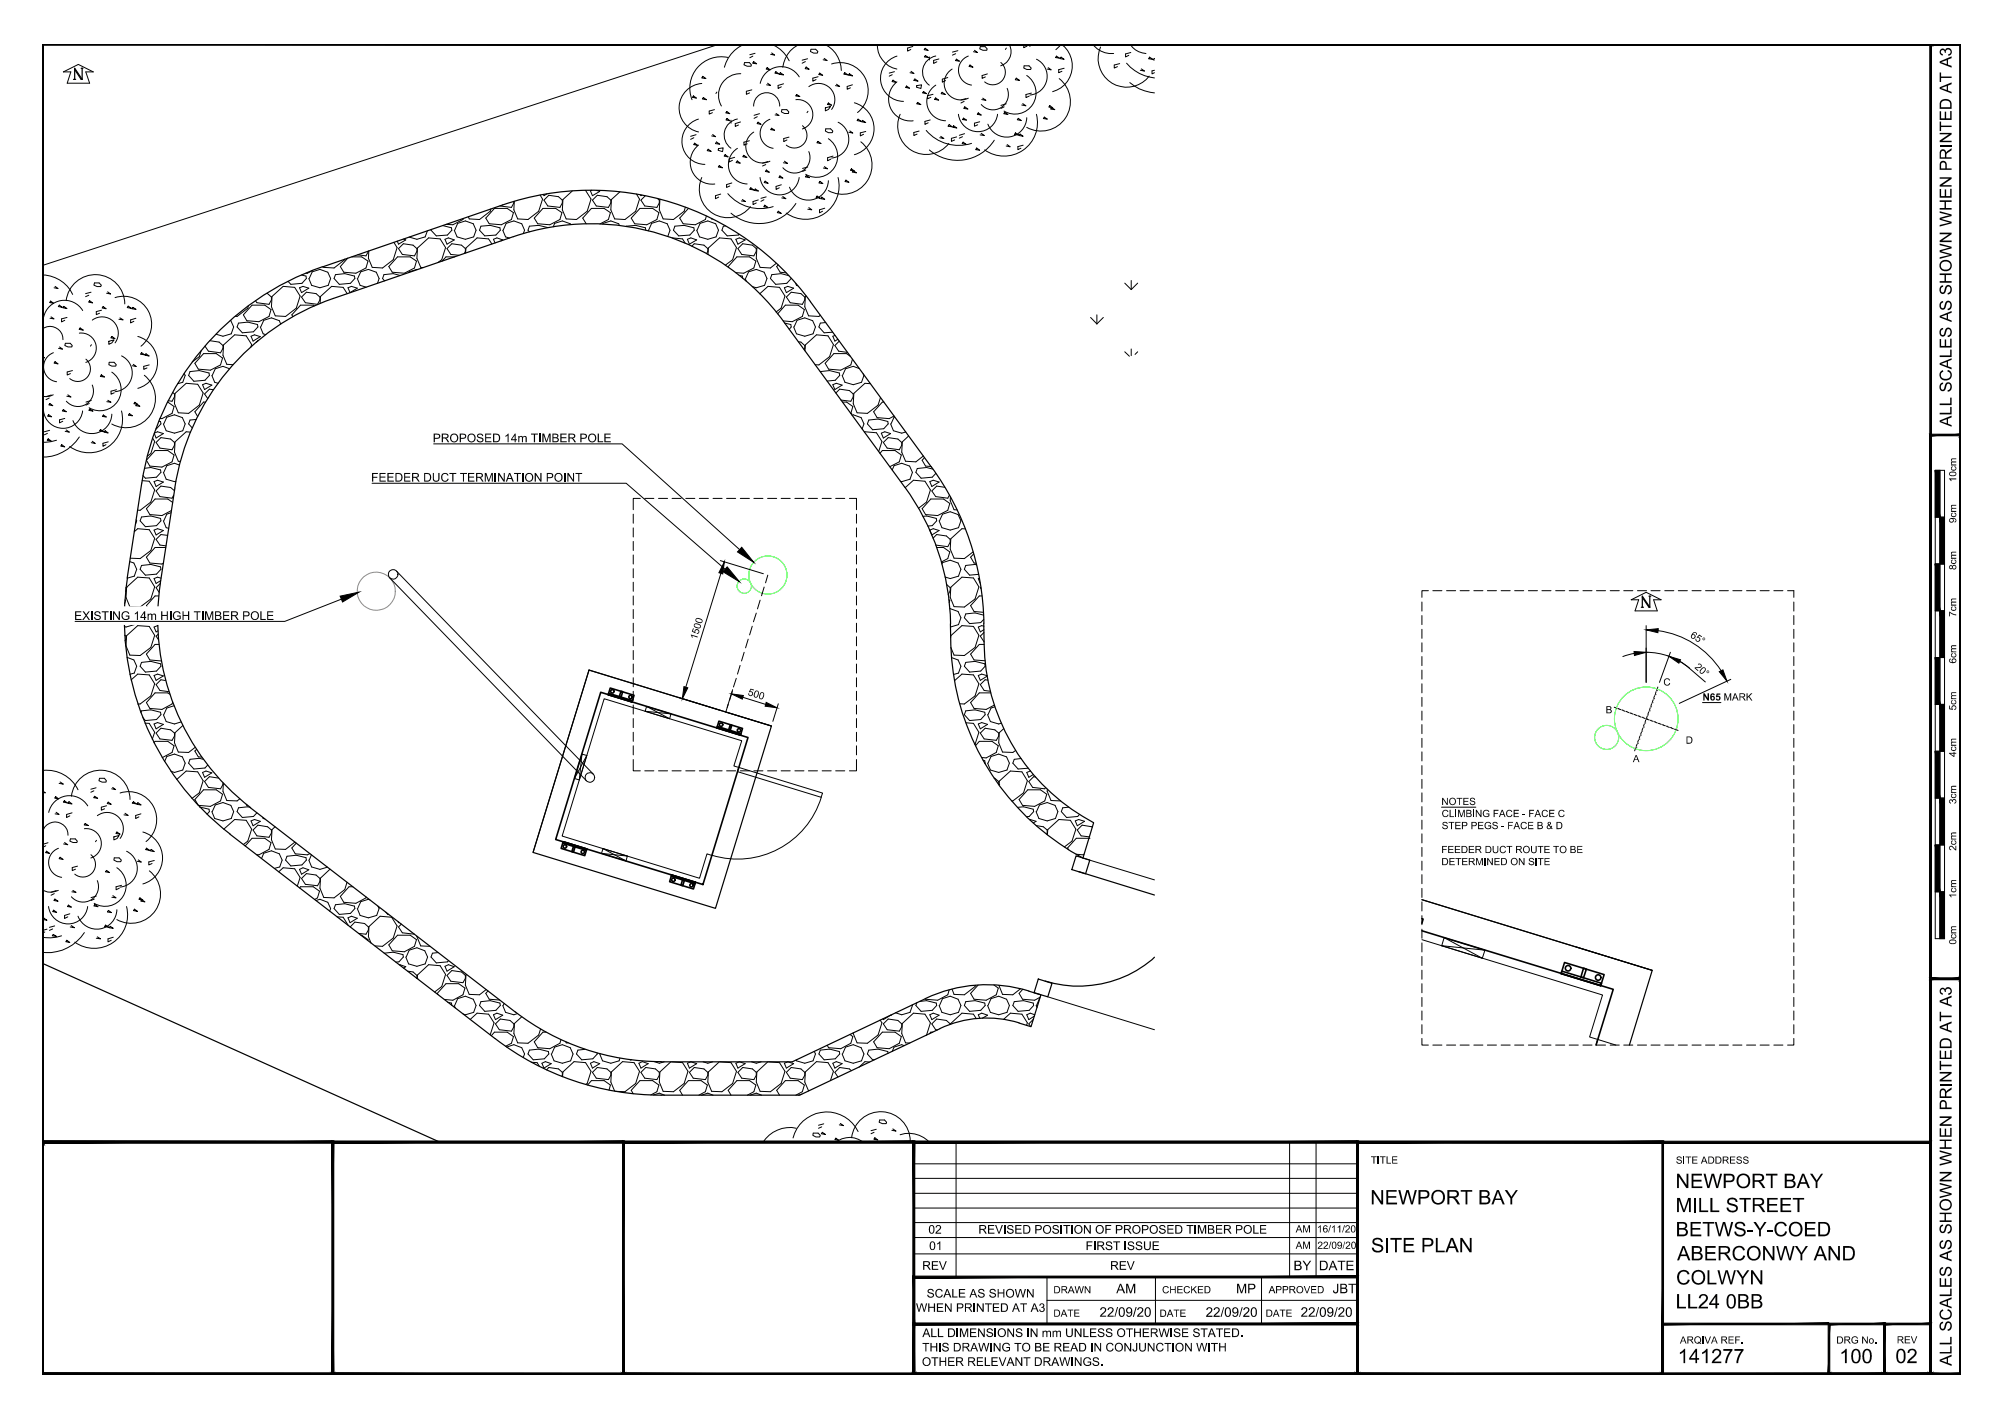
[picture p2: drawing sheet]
<svg xmlns="http://www.w3.org/2000/svg" width="420mm" height="297mm" viewBox="0 0 420 297" stroke-linecap="round" stroke-linejoin="round" font-family="sans-serif">
<defs><g id="words">
<g font-size="4.2">
<text x="351.1" y="249">NEWPORT BAY</text>
<text x="287.2" y="252.5">NEWPORT BAY</text>
<text x="351.1" y="254.1">MILL STREET</text>
<text x="287.3" y="262.5">SITE PLAN</text>
<text x="351.1" y="259.2">BETWS-Y-COED</text>
<text x="351.2" y="269.2">COLWYN</text>
<text x="351.4" y="264.2">ABERCONWY AND</text>
<text x="351.1" y="274.3">LL24 0BB</text>
<text x="351.6" y="285.7">141277</text>
<text x="385.4" y="285.7">100</text>
<text x="397.2" y="285.7">02</text>
</g>
<g font-size="3.5">
<text x="409" y="89.5" transform="rotate(-90 409 89.5)">ALL SCALES AS SHOWN WHEN PRINTED AT A3</text>
<text x="409" y="286.3" transform="rotate(-90 409 286.3)">ALL SCALES AS SHOWN WHEN PRINTED AT A3</text>
</g>
<g font-size="2.8">
<text x="271" y="266.3">BY</text>
<text x="276.4" y="266.3">DATE</text>
<text x="233.9" y="271.1">AM</text>
<text x="259" y="271.1">MP</text>
<text x="279.3" y="271.1">JBT</text>
<text x="230.4" y="276">22/09/20</text>
<text x="252.6" y="276.1">22/09/20</text>
<text x="272.6" y="276">22/09/20</text>
</g>
<g font-size="2.5">
<text x="90.7" y="92.7">PROPOSED 14m TIMBER POLE</text>
<text x="77.8" y="101">FEEDER DUCT TERMINATION POINT</text>
<text x="15.5" y="130">EXISTING 14m HIGH TIMBER POLE</text>
<text x="194.5" y="258.6">02</text>
<text x="194.7" y="262">01</text>
<text x="205" y="258.6">REVISED POSITION OF PROPOSED TIMBER POLE</text>
<text x="227.5" y="262">FIRST ISSUE</text>
<text x="193.2" y="266.2">REV</text>
<text x="232.6" y="266.2">REV</text>
<text x="192" y="275">WHEN PRINTED AT A3</text>
<text x="194.2" y="272">SCALE AS SHOWN</text>
<text x="193.3" y="280.3">ALL DIMENSIONS IN mm UNLESS OTHERWISE STATED.</text>
<text x="193.2" y="286.3">OTHER RELEVANT DRAWINGS.</text>
<text x="193.2" y="283.3">THIS DRAWING TO BE READ IN CONJUNCTION WITH</text>
</g>
<g font-size="2.1">
<text x="409.9" y="101.1" transform="rotate(-90 409.9 101.1)">10cm</text>
<text x="409.9" y="109.6" transform="rotate(-90 409.9 109.6)">9cm</text>
<text x="409.9" y="119.5" transform="rotate(-90 409.9 119.5)">8cm</text>
<text x="409.9" y="129.3" transform="rotate(-90 409.9 129.3)">7cm</text>
<text x="146" y="134.2" transform="rotate(-73 146 134.2)">1500</text>
<text x="354.1" y="133.5" transform="rotate(32 354.1 133.5)">65°</text>
<text x="348.6" y="143.7">C</text>
<text x="355" y="140" transform="rotate(41 355 140)">20°</text>
<text x="409.9" y="139.1" transform="rotate(-90 409.9 139.1)">6cm</text>
<text x="156.6" y="145.7" transform="rotate(17 156.6 145.7)">500</text>
<text x="336.5" y="149.5">B</text>
<text x="356.8" y="146.9">N65 MARK</text>
<text x="409.9" y="148.9" transform="rotate(-90 409.9 148.9)">5cm</text>
<text x="353.3" y="155.9">D</text>
<text x="342.2" y="159.8">A</text>
<text x="409.9" y="158.7" transform="rotate(-90 409.9 158.7)">4cm</text>
<text x="302.1" y="168.7">NOTES</text>
<text x="302.1" y="171.3">CLIMBING FACE - FACE C</text>
<text x="302.1" y="173.8">STEP PEGS - FACE B &amp; D</text>
<text x="409.9" y="168.6" transform="rotate(-90 409.9 168.6)">3cm</text>
<text x="302" y="178.8">FEEDER DUCT ROUTE TO BE</text>
<text x="409.9" y="178.4" transform="rotate(-90 409.9 178.4)">2cm</text>
<text x="302" y="181.4">DETERMINED ON SITE</text>
<text x="409.9" y="188.3" transform="rotate(-90 409.9 188.3)">1cm</text>
<text x="409.9" y="198" transform="rotate(-90 409.9 198)">0cm</text>
<text x="287.3" y="243.9">TITLE</text>
<text x="351.2" y="243.9">SITE ADDRESS</text>
<text x="271.5" y="261.8">AM</text>
<text x="271.5" y="258.4">AM</text>
<text x="276" y="258.4">16/11/20</text>
<text x="276.1" y="261.8">22/09/20</text>
<text x="220.8" y="271.1">DRAWN</text>
<text x="243.5" y="271.1">CHECKED</text>
<text x="265.9" y="271.1">APPROVED</text>
<text x="220.8" y="276">DATE</text>
<text x="243" y="276.1">DATE</text>
<text x="265.2" y="276">DATE</text>
<text x="352" y="281.6">ARQIVA REF.</text>
<text x="384.8" y="281.6">DRG No.</text>
<text x="397.5" y="281.6">REV</text>
</g>
</g></defs>
<!-- layer: FENCE PLAN -->
<path d="M225.5 179.4l2.9 .9-.9 2.9-2.9-.9zM226 182.7l15.9 4.9M9 202l83 37.4M217.6 205.2l2.9 .9-.9 2.9-2.9-.9zM241.9 200.7a23.8 23.8 0 0 1-22.9 5" fill="none" stroke="#000" stroke-width=".25"/>
<!-- layer: KERB TRACK ROAD -->
<path d="M150.5 9.3l-141.5 46.3M226.9 179.9l15 4.5M219.6 209l22.3 6.9" fill="none" stroke="#000" stroke-width=".21"/>
<!-- layer: DOORS WINDOWS -->
<path d="M154.8 160.9l17.6 5.3-.3 .9-17.6-5.3zM172.1 167.1a18.4 18.4 0 0 1-22.9 12.2M334.5 219.1l.3-1.2 3.8 1.2" fill="none" stroke="#000" stroke-width=".21"/>
<!-- layer: WALL EXTERNAL -->
<g fill="none" stroke="#000" stroke-width=".34">
<path d="M125.9 145.1l30.8 9.5-9.4 30.8-30.9-9.4zM127.5 145.3l5 1.6-.1 .3-4.9-1.6zM127.9 144.2l5 1.6-.5 1.4-4.9-1.6zM130.1 144.9l.4 .1-.3 1.1-.4-.1zM150.3 152.3l5 1.5-.1 .3-5-1.5zM150.7 151.2l4.9 1.5-.4 1.4-5-1.5zM153 151.9l.4 .1-.4 1.1-.3-.1zM118 176.4l5 1.6-.5 1.4-4.9-1.6zM118 176.4l5 1.6-.1 .3-5-1.6zM120.2 177.4l.3 .1-.3 1.1-.4-.1zM140.7 183.4l5 1.6-.4 1.4-5-1.6zM140.7 183.4l5 1.6v.3l-5-1.6z"/>
<path d="M143 184.4l.4 .2-.3 1.1-.4-.2zM298 192.6l.2 .1-.2 .8M298 195.1l40.1 12.3-3.6 11.7M327.3 203.6l8.3 2.5-.2 .5-8.3-2.5zM327.9 201.8l8.3 2.5-.8 2.3-8.3-2.5zM331.8 202.9l.6 .3-.6 1.8-.5-.2z"/>
<circle cx="128.3" cy="144.9" r=".36"/>
<circle cx="132.1" cy="146.1" r=".36"/>
<circle cx="151.1" cy="151.9" r=".36"/>
<circle cx="154.9" cy="153.1" r=".36"/>
<circle cx="118.4" cy="177.4" r=".36"/>
<circle cx="122.1" cy="178.6" r=".36"/>
<circle cx="141.1" cy="184.4" r=".36"/>
<circle cx="144.9" cy="185.6" r=".36"/>
<circle cx="328.6" cy="203" r=".57"/>
<circle cx="334.9" cy="204.9" r=".57"/>
</g>
<!-- layer: WALL INTERNAL -->
<g fill="none" stroke="#000" stroke-width=".21">
<path d="M121.9 158.1l1.1 .3-1.6 5.1-1-.3zM121.9 158.1l-.5 5.4M123 158.4l-2.6 4.8M135.2 149.1l5.4 .5M135.5 148.1l5.1 1.5-.3 1.1-5.1-1.6zM135.5 148.1l4.8 2.6M126.1 178.9l5.4 .6M126.4 177.9l5.1 1.6-.3 1-5.1-1.6zM126.4 177.9l4.8 2.6M154.8 160.9l-1-.3 1.6-5.3-28.8-8.8-8.8 28.8 28.8 8.8 1.6-5.1 1 .3M298 197l37.8 11.6-2.7 8.8 1.7 .5M302.1 198.2l9.1 1"/>
<path d="M302.6 196.6l8.6 2.6-.6 1.7-8.5-2.7zM302.6 196.6l8 4.3"/>
</g>
<!-- layer: FOUNDATIONS -->
<path d="M123.4 140.5l38.3 11.7-11.8 38.2-38.2-11.7zM298 188.6l48.2 14.8-4.8 15.7" fill="none" stroke="#000" stroke-width=".25"/>
<!-- layer: PROPOSED REMOVALS -->
<circle cx="78.9" cy="123.9" r="4" fill="none" stroke="#b88a5c" stroke-width=".21"/>
<!-- layer: HATCH -->
<g fill="none" stroke="#000" stroke-width=".21">
<path d="M122.7 39.9l1.2 1.8-.9 2.6-2.2 1.7-2.2-.1-.8-1.9 .2-2.2 1.9-1.8M124 39.9l-.3 .1 .4 1 1.6-.9-.7-.2M63.2 57.7l.9 .2 .1 .5-.9 1-2.4 .2-.5-.6M64.7 58.4l.6 1.4 1.7 .5 1.8-.5 .5-1.4-.6-1.3-1.7-.6-1.6 .5-.6 1.4M65.6 56.7l-1.2 .6h-.3M70.3 57.6l1.9-.2 2.1 .5 .1 .5-1 1-2.3 .2-1.1-1.2zM72.2 54.3l-2.2 1.9-2.2-.2v-.1M73.7 53.8h2.1l1.3 .9-.4 1.5-2.1 1.1-2.6-.2-.7-1.2 1.6-1.8M74.9 58.4l.6 1.4 1.2 .4M75 58.4l.6-1.4 1.6-.5 1.7 .6 .5 1.3-.3 1M77.2 52.6l-.5 1-1.7-.2M82.5 50.8l.7 1.1-.8 2.5-2.2 1.8-2.2-.2-.8-1.9 .1-1.5"/>
<path d="M83.3 53.8h2.7l1.3 .9-.4 1.5-2.2 1.1-2.5-.2-.7-1.2zM83.5 52.1l1-1 2.1 .3 .8 .7v.6l-.5 .9-2.6-.3zM83.8 57.7l-1.4-.3-1.9 .2-.3 .8 .4 .5M84.6 50.1l.4 .2-1.5 .9-.2-.7M87.5 56.5l-1.8 .6M89.6 48.4l-.5 1.3-1.7 .5-1.6-.5M91.8 55l.8-.6 .8-2.5-1.2-1.8-2.4-.2-2.3 2.1-.1 2.1 .8 1.9 .5 .1M92.8 47.3l1.8 .5 .1 .5-.9 1-2.4 .1-1.1-1.1 .1-.2M93.2 50.2l.8-.3 1.2 .4-1.5 .9zM95.2 48.3l.6 1.4 1.7 .5 1.8-.5 .5-1.4-.6-1.4-1.7-.6-1.6 .5-.6 1.5M95.3 53.8h-1.8l-.8 .9M97.1 45.8l-.1 .2-2.1 1.1-1.4-.1"/>
<path d="M97.3 53.1l.2-.4v-.6l-.8-.7-2-.3-1 1 .8 1.2 1.7 .2M100.8 47.4l1.9-.2 2.1 .6v.5l-.9 1-2.3 .1-1.1-1.1zM102.9 43.8l-.2 .5-2.2 1.7-2.2-.1-.1-.5M103.1 51.1l-.7-1-2.4-.2-2.4 2.1v1M103.6 43.7h2.7l1.3 .9-.4 1.4-2.1 1.1-2.6-.2-.7-1.2zM105 50.5l.4-.2-1.3-.4-.7 .3 .3 .7M105.4 48.3l.5 1.4 .9 .2M105.4 48.3l.7-1.5 1.6-.5 1.6 .6 .6 1.4-.2 .6M107.7 42.2v.3l-.5 1-2.4-.3M113.2 40.9l.5 .8-.8 2.6-2.3 1.7-2.1-.1-.8-1.9 .1-1.8M113.8 43.7h2.6l1.4 .9-.5 1.4-2.1 1.1-2.5-.2-.7-1.2zM114 42l1-1.1 2 .3 .8 .8v.5l-.5 1-2.5-.3z"/>
<path d="M114.6 40.6l-.6 .4-.1-.2M114.8 47.7l-1.9-.5-2 .2-.3 .9 .3 .3M119.5 47.1v-.2l-1.7-.6-1.6 .5-.3 .7M122.8 46.9l-.7-1.2 1.8-2h2.7l1.3 .9-.4 1.4-1.8 .9M124.1 42l1.1-1.1 2 .3 .8 .8v.5l-.5 1-2.5-.3zM126.3 46.9l1.7-.6 1.7 .6 .1 .3M129.9 40.2l-1.8 1.6-.1 2.2 .8 1.9 2.2 .1 2.2-1.7 .8-2.6-.6-1M131.3 47.5l1.9-.3 2 .6 .1 .4M134.1 43.7h2.7l1.3 .9-.4 1.4-2.2 1.1-2.5-.2-.7-1.2zM134.2 40.9l.1 .1 .2-.1M135.2 41.1l-.9 .9 .8 1.2 2.6 .3 .5-1v-.5l-.4-.3M135.8 48.3l.1 .1"/>
<path d="M135.9 48.3l.7-1.5 1.6-.5 1.6 .6 .6 1.4-.5 1.3M138.3 41.8l-.1 2.2 .8 1.9 2.1 .1 2.3-1.7 .2-.9M138.3 41.8h.1M140.9 49.9l2.1 .2 .6 .9M141.4 47.4l2-.2 2 .6 .1 .5-.9 1-2.4 .1-1.1-1.1zM144 50.2l.8-.3 1.2 .4-1.5 .9zM144.3 43.7l-1.9 2 .8 1.2 2.5 .2 2.1-1.1 .2-.7M145 51.6l.5-.5 2 .3 .8 .7v.6l-.2 .5M146 48.3l.6 1.4 1.7 .5 1.8-.5 .5-1.4-.6-1.4-1.7-.6-1.6 .5-.6 1.5M148.4 53.3v-1.3l2.4-2.1 2.4 .2 1.1 1.8-.8 2.5-1.5 1.2M149.1 45.8l.2 .1M152 47.4h-.4l-.3 .9 1.1 1.1 2.3-.1 .2-.2"/>
<path d="M152.7 56.1l-.1-.2 1.8-2.1h2.7l1.3 .9-.4 1.5-2.1 1.1-1.7-.1M154.2 50.2l.7-.3 1.3 .4-1.6 .9zM154.6 52.1l1-1 2.1 .3 .8 .7v.6l-.5 .9-2.6-.3zM154.9 57.7l.7 .2v.4M156.2 58.4l.2 .6M156.2 58.4l.7-1.4 1.6-.5 1.6 .6 .6 1.3-.5 1.4-1.7 .5-.9-.2M158.7 51.9l-.1 .1-.1 2.1 .8 1.9 2.1 .2 1.3-1M163.1 55.5l-.3 .4 .7 1.2 1.2 .1M165.3 57.8l-1.6-.4-2 .2-.3 .8 1.1 1.2 2.4-.2 .9-1M165.8 58.3v.1M166.7 59.4l.2 .4 .3 .1M235.7 59.4l1.4 1.3"/>
<path d="M237.1 58.8v1.9M238.4 59.4l-1.3 1.3M38.6 78.3l.2 .4-.5 1.4-1.1 .3M39.8 77.9l2-.2 2 .5 .1 .5-.9 1-2.4 .2-1.1-1.2zM42.1 73.5l-.3 1.3-1.5 1.1M42.7 74.1h2.6l1.3 1-.4 1.4-2.1 1.1-2.5-.2-.8-1.2zM44 71.4l1.9 .3 .8 .7v.6l-.5 1-2.5-.4-.7-1M44.4 78.7l.6 1.4 .7 .2M48.1 77.3l-1.4-.5-1.6 .5-.6 1.4M48.2 67.2l.8 1.3-.5 1.5-1.8 .5-1.4-.4M50 67.7l1.9-.2 2.1 .5v.5l-.9 1.1-2.3 .2-1.1-1.3zM52.1 64.1l-.2 .5-2.2 1.7h-.4"/>
<path d="M52.6 72.8l.1-.6-1.1-1.8-2.4-.2-2.4 2.1-.1 2.2 .8 1.9 1.4 .1M52.6 70.5l.7-.3 1.3 .4-1.6 .9zM52.8 64h2.7l1.3 .9-.4 1.4-2.1 1.1-2.6-.2-.7-1.2zM54 71.4h.1M54 71.4l-.3 .4M54.6 68.5l.5 1.5 .6 .1M55.9 61.5l1 .8v.6l-.5 .9-2.6-.3-.3-.5M57 62.1l2.3-2.1 2.5 .2 1.1 1.9-.8 2.5-2.3 1.7-2.1-.1-.8-1.9zM58.8 67.9l-.3-.7-1.6-.6-1.6 .5-.7 1.4M62.8 60.3l.7-.3 1.2 .4-1.5 .9zM63.2 62.3l1-1 2 .3 .8 .7v.6l-.5 .9-2.5-.3zM65.9 64.1l-.3-.1h-2.6l-1.8 2 .2 .4"/>
<path d="M72.8 61.6l-.9-1.4-2.4-.2-2.3 2.1-.1 1.5M72.9 60.3l.7-.3 1.3 .4-1.6 .9zM159.2 61.6l1.7-1.6 2.5 .2 1.1 1.9-.8 2.5-1.1 .8M163 65.8l1.6-1.8h2.6l1.4 .9-.5 1.4-2.1 1.1-1.9-.1M164.4 60.3l.7-.3 1.2 .4-1.5 .9zM164.5 67.7l1.2 .3 .1 .5-.4 .5M164.8 62.3l1-1 2 .3 .8 .7v.6l-.5 .9-2.5-.3zM166.3 68.5l.6 1.5 1.7 .5 1.8-.5 .5-1.5-.6-1.3-1.7-.6-1.6 .5-.6 1.4M167.3 71.6l.5 .1 .8 .7-.1 .9M168.7 73.5l.1-1.2 2.3-2.1 2.4 .2 1.2 1.8-.9 2.6-2.2 1.7h-.8M168.9 62l-.1 .1-.2 2.2 .8 1.9 2.2 .1 .3-.2M171.9 77.9l1.9-.2 2.1 .5 .1 .5-1 1-1.7 .2"/>
<path d="M173 67.6l-1.1 .1-.3 .8 1.1 1.3 1.8-.2M175 70.3l-.5 .2 .4 1 .7-.4M175.9 71.5l-1 .9 .9 1.2 1.8 .3M178.2 74.7l-.8-.6h-2.7l-1.8 2.1 .7 1.2 2.6 .2 2.1-1.1 .3-1.2M180.1 77.3l-1.3-.5-1.6 .5-.6 1.4M180.9 78.4l.1 .3-.5 1.4-1.7 .5-1.7-.5-.6-1.4M228.5 66.5l1.4 1.4M229.9 66v1.9M231.2 66.5l-1.3 1.4M235.7 73.7l1 1M237.1 73.2v1.3M238.4 73.7l-.5 .6"/>
<path d="M30.3 98.2l1.3-.2 2 .5 .1 .5-.9 1-2.3 .2-.5-.5M32 91.9l.4 .6-.8 2.6-.8 .5M32.3 90.8l.7-.3 1.2 .4-1.5 .9-.4-1M32.5 94.4h2.7l1.3 1-.4 1.4-2.2 1.1-2.5-.2-.7-1.2zM32.7 92.8l1-1.1 2.1 .3 .8 .8v.5l-.5 1-2.6-.4zM33.3 88.3h.3l.1 .6-1 1M34.2 88.9l.6 1.4 1.8 .5 1.7-.5 .5-1.4-.6-1.4-1.6-.5-1.6 .5-.7 1.4M34.2 99l.6 1.5 1.8 .5 .3-.1M35.1 84.3l1.4 .9-.4 1.5-2.2 1.1-.4-.1M36.2 82.3l.4 .3v.6l-.5 .9-.9-.1M36.7 82.5l2.3-2.2 2.4 .3 1.2 1.8-.8 2.5-2.3 1.8-2.1-.2-.8-1.9zM37.6 97.5l-1-.4-1.6 .5-.7 1.4"/>
<path d="M39.9 90.6l-.9-.1-2.3 2.1-.1 2.2 .8 1.9h.4M41.1 87.9l-1.3 .2-.3 .8 .8 .8M42.4 80.6l.8-.3 1.2 .4-1.5 1zM43.1 84.3h-.4l-1.9 2 .6 1M44.7 81.7l-.8-.1-1 1 .6 1M174.5 80.6l.7-.3 1.3 .4-1.6 1zM175.2 82.4l.8-.8 2 .3 .8 .7v.6l-.5 .9-2.1-.2M176.6 84.3h.8l1.3 .9-.4 1.5M178.3 86.7h.1M178.5 87h.3l1.7 .5 .5 1.4-.3 1M181.1 90.6l2.6 .1 1.1 1.8-.7 2.2M182.1 88.1l1.9-.3 2 .5 .1 .6-.9 1-2.3 .2-1.1-1.2z"/>
<path d="M182.4 80.4l-1.1-.1-2.4 2.2-.1 2.1 .8 1.9 2.2 .2 2.2-1.8 .5-1.6M184.4 95l.5-.6h2.7l1.3 1-.4 1.4-2 1M184.7 90.8l.7-.3 1.2 .4-1.5 .9zM185.1 92.8l1-1.1 2.1 .3 .8 .8v.5l-.5 1-2.6-.4zM185.2 84.3h-.3l-1.8 2 .7 1.2 2.5 .3 1.1-.6M186.6 88.9l.6 1.4 1.8 .5 .8-.2M187 98.5l.4-.9 1.6-.5 1.6 .6 .6 1.3-.5 1.5-1.7 .5-.3-.1M187.5 87.4l-.8 1.5M190.4 91.4l-1.3 1.2-.1 2.2 .8 1.9 2.1 .1 1.6-1.2M193.7 95.9l-.5 .6 .8 1.2 1.1 .1M195.5 98.3l-1.3-.3-2 .2-.3 .8 1.1 1.2 2.4-.2 .7-.8M27.2 117.7l.9 .3 .5 1.3-.5 1.5-1.4 .4"/>
<path d="M28.1 111.5l.8-.7 2.4 .2 1.1 1.9-.8 2.5-2.2 1.7-2.1-.1M28.5 109l.1 .2-.2 .7M29.7 118.5l1.9-.2 2 .5 .1 .5-.9 1.1-2.3 .2-1.1-1.3zM29.7 108.4l1.9-.2 2 .5 .1 .5-.9 1-2.3 .2-1.1-1.2zM29.8 100.8l1.5 .1 1.1 1.8-.8 2.5-2.2 1.8-.5-.1M32.3 111.1l.7-.3 1.2 .4-1.5 .9zM32.3 101l.7-.3 1.2 .3-1.5 1zM34.2 109.2l.6 1.4 .5 .1M34.7 114.8h-2.2l-1.8 2 .7 1.2 2.5 .2 .3-.1M35.1 112.2l-1.4-.1-1 1 .8 1.2 1.3 .1M35.8 107.5l-.8 .3-.7 1.4M36.2 105.3l-1-.7h-2.7l-1.8 2 .7 1.3 2.5 .2 2-1.1"/>
<path d="M36.6 102.9l-.8-.7-2.1-.3-1 1 .8 1.2 2.6 .3 .3-.6M189.7 102.2l1.7-1.5 2.4 .2 1.2 1.8-.8 2.5-1.7 1.4M193.4 108.2h.8l2 .5 .1 .5-.9 1-1 .1M194.8 111.1l.8-.3 1.2 .4-1.5 .9zM194.8 101l.8-.3 1.2 .3-1.5 1zM195.1 104.6h2.6l1.3 .9-.4 1.5-2.1 1.1-2.5-.2-.8-1.3zM195.5 112.8l.8-.7 2 .3 .8 .7v.6l-.5 .9-2.5-.3M196.3 114.8h1.4l1.3 .9-.4 1.4-1.3 .7M196.8 109.2l.6 1.4 1.7 .5 1.8-.5 .5-1.4-.6-1.3-1.7-.6-1.6 .5-.6 1.4M197.4 118.2l.1-.3 1.6-.5 1.7 .6 .6 1.3-.5 1.5-1.8 .5-1.1-.4M198 102.2l-1.7-.3-1 1 .8 1.2 2.5 .3 .4-.6M199.2 104.2l-.1 .7 .8 1.9 .7 .1"/>
<path d="M202.3 110.9l-.7-.1-2.4 2.1-.1 2.2 .8 1.9 2.2 .1 1.8-1.4M204 116.1l-.6 .7 .7 1.2 .4 .1M204.6 118.4l-2.2 .1-.3 .8 1.1 1.3 1.9-.2M26.1 133.1l.3 .3v.6l-.2 .3M26.1 125.8l.2 .1-.2 .6M26.4 123.2h.1M26.4 123.2l-.1 .8M26.5 133.3l2.4-2.2 2.4 .2 1.1 1.9-.8 2.5-2.2 1.7-2.2-.1-.8-1.9zM26.5 123.1l2.4-2.1 2.4 .2 1.1 1.8-.8 2.6-2.2 1.7-2.2-.1-.8-2zM26.6 137.8l1.5 .5 .5 1.4-.5 1.4-.9 .3M28.6 129.5l-.5 1.4-1.7 .5-.3-.1M29.7 138.9l1.9-.3 2 .5 .1 .6-.9 1-2.3 .2-1.1-1.2z"/>
<path d="M33 131.1l-.7 .3 .4 1.1 .4-.3M33.1 133l-.4 .4 .5 .7M33.3 124.9h-.8l-1.8 2.1 .7 1.2M33.3 135.1h-.8l-1.8 2 .7 1.2 2.4 .3M33.6 122.3l-.9 .9 .6 1M33.7 121.2l-.7-.2-.7 .3 .4 1 1-.6M198.4 122.5l.7 .7v.6l-.4 .8M198.8 125.7l.2 .2-.1 .4M199 127.6l1.8 .6 .6 1.3-.5 1.4-1.7 .5M199.2 133.6v-.3l2.4-2.2 2.4 .2 1.1 1.9-.8 2.5-2.2 1.7-2.2-.1-.7-1.6M199.2 123.1l2.4-2.1 2.4 .2 1.1 1.8-.8 2.6-2.2 1.7-2.2-.1-.8-2zM199.4 137.8l1.4 .5 .6 1.4-.5 1.4-1.1 .3"/>
<path d="M202.4 138.9l1.9-.3 2.1 .5v.6l-.9 1-2.3 .2-1.1-1.2zM205.2 121.2l-.2 .1 .4 1M205.6 123.1l-.2 .1 .2 .2M205.8 124.9h-.6l-1.8 2.1 .7 1.2 2 .2M206.1 128.9l-1.8-.4-1.9 .2-.3 .8 1.1 1.2 2.3-.2 .6-.7M206.2 132.6l-.8 .8 .8 1.2M206.2 131.3l-.5-.2-.7 .3 .4 1.1 .8-.5M206.2 135.1h-1l-1.8 2 .7 1.2 2.3 .2M27.5 142.5l1.4-1.2 2.4 .2 1.1 1.8-.8 2.6-2.2 1.7h-.5M29.5 149.4l.2-.4 1.9-.2 2 .5 .1 .5-.9 1-2.3 .2-.6-.6M30.4 151.6h.9l1.1 1.9-.5 1.5M32.2 155.7l.3-.3h2.7l1.3 .9-.4 1.4-2.1 1.1"/>
<path d="M32.3 151.8l.7-.3 1.2 .3-1.5 1zM32.3 141.6l.7-.3 1.2 .4-1.5 .9zM33.7 152.7l2.1 .3 .8 .7v.6l-.5 .9-2.6-.3-.8-1.2zM34.2 149.8l.6 1.5 1.8 .5 1.3-.5M34.5 159.6l.5-1 1.6-.5 1.6 .6 .6 1.3-.5 1.4-1.7 .5-.8-.2M34.7 142.7l-1-.2-1 1 .8 1.2 1.9 .3M35.6 145.5l-.4-.3h-2.7l-1.8 2.1 .7 1.2 2.5 .2 2.2-1.1 .1-.4M36.4 148l-1.4 .4-.7 1.4M38.3 152.1l-1.6 1.5-.1 2.1 .8 1.9 2.1 .1 1.4-1M41.2 157.1l-.4 .3 .8 1.3h.7M42.6 159.2l-.8-.2-2 .2-.3 .8 1.1 1.2 2.4-.2 .5-.6M200 142.7l1.6-1.4 2.4 .2 1.1 1.8-.8 2.6-2.2 1.7-1-.1"/>
<path d="M202.4 149l1.9-.2 2.1 .5v.5l-.9 1-2.3 .2-1.1-1.2zM202.4 151.5l1.6 .1 1.1 1.9-.8 2.5M204.4 156.3l.8-.9h2.7l1.3 .9-.4 1.4-2.1 1.2-1-.1M205 151.8l.7-.3 1.3 .3-1.6 1zM205.4 153.7l1-1 2.1 .3 .8 .7v.6l-.5 .9-2.6-.3zM206 159.4l.4 .1v.6M206.9 141.6l-1.2-.3-.7 .3 .4 1 1.5-.9M207 149.8l.5 1.5 1.8 .5 .5-.2M207 160l.5 1.4 1.8 .5 1.7-.5 .5-1.4-.6-1.3-1.6-.6-1.6 .5-.7 1.4M207 142.6l-.6-.1-1 1 .8 1.2 1.3 .2M207.6 145.2h-2.4l-1.8 2.1 .7 1.2 2.6 .2 1.7-.9M208.5 148.2l-.8 .2-.7 1.4"/>
<path d="M210.3 152.7l-.9 .9-.1 2.1 .8 1.9 2.1 .1 .6-.4M214 159l-1.5 .2-.3 .8 1.1 1.2 2.2-.2M37 163.4l2-1.8 2.4 .2 1.2 1.9-.8 2.5-1.6 1.2M41.8 169.2l2 .4 .1 .5-.5 .6M42.4 161.9l.8-.3 1.2 .4-1.5 .9zM42.7 165.6h2.6l1.3 .9-.4 1.4-2.1 1.1-2.5-.2-.8-1.2zM44.4 170.1l.6 1.5 1.7 .5 1.8-.5 .5-1.5-.6-1.3-1.7-.6-1.6 .5-.6 1.4M45.8 163.1l-1.9-.3-1 1 .8 1.3 2.5 .3 .5-.9v-.4M46.8 164.2l-.1 1.7 .8 1.9 2.2 .1 .5-.4M46.9 173.8l2.3-2 2.4 .2 1.1 1.8-.8 2.5-.9 .7M51.4 177.3l1.4-1.6h2.7l1.3 1-.4 1.4-2.1 1.1h-.6M51.6 168.7l.2 .1"/>
<path d="M52.4 169.2l-.5-.1-1.9 .2-.3 .8 1.1 1.3 2.3-.2 .7-.8M52.6 172.1l.7-.3 1.3 .4-1.6 .9zM54 173l2.1 .3 .8 .7v.6l-.5 .9-2.6-.3-.8-1.2zM54.8 180l.5-1.1 1.6-.5 1.6 .6 .6 1.3-.5 1.4-1.1 .3M55.1 171.3v.3l.4 .1M57.6 173.3l-.6 .6-.1 2.1 .8 2 2.1 .1 2-1.6M60.1 179.5l2-.2 2 .5 .1 .5-.9 1-2.4 .2-1.1-1.2zM62.1 176.7l-.9 1.1 .7 1.2 2.5 .2 .5-.3M65.3 179.2l-.5 1.1M208.3 163.1l1 .7v.7M209.3 164.5h.1M209.4 164.5v-.8l2.3-2.1 2.5 .2 1.1 1.9-.8 2.5-2.3 1.7h-.2"/>
<path d="M213.2 169.2l1.3-.1 2 .5 .1 .5-.9 1.1h-.6M215.4 165.6h2.6l1.4 .9-.5 1.4-2.1 1.1-2.5-.2-.7-1.2zM215.8 171.8l1.3 .4-.6 .3M215.9 161.6l-.7 .3 .4 1 1-.6M217 162.9l-.4-.1-1 1 .8 1.3 2.5 .3 .2-.3M217.1 173.1l1.5 .2 .8 .7-.1 .9M217.1 170.1l.6 1.5 1.7 .5 1.8-.5 .5-1.5-.6-1.3-1.7-.6-1.6 .5-.6 1.4M219.5 175l.1-1.1 2.3-2.1 2.4 .2 1.2 1.8-.9 2.5-1.6 1.2M219.5 165.4l-.1 .5 .8 1.9 2.1 .1M224 169.2l-1.3 .1-.3 .8 1.1 1.3 2.3-.2 .4-.5M225.3 172.1l.7-.3 1.3 .4-1.6 .9zM225.5 179.1l1.5 .1 .1-.1"/>
<path d="M228.2 175.7h.1M228.2 175.7h-2.7l-1.8 2.1 .2 .3M228.9 173.4l-2.1-.4-1.1 1 .9 1.2 1.7 .2M58.4 182.8l.9-.9 2.5 .2 1.1 1.8-.6 1.9M62.8 182.2l.7-.3 1.2 .4-1.5 1zM62.8 186.1l.2-.2h2.6l1.4 .9-.5 1.4-.6 .4M64.2 183.1l2 .3 .8 .8v.6l-.5 .9-2.5-.3-.8-1.2zM64.7 180.3l.6 1.4 1.7 .5 1.6-.4M66.2 188.8l.8-.3 1.7 .6 .6 1.4-.2 .5M69.2 182.2l-2 1.9-.2 2.1 .8 1.9 2.2 .1 2.2-1.7 .5-1.5M70.3 189.7l1.9-.3 2.1 .5 .1 .6-1 1-2.3 .2-1.1-1.2zM70.6 192.2l1.3 .1 1.1 1.7"/>
<path d="M72.9 192.4l.7-.3 1.3 .4-1.6 .9zM73.4 194.3l1-1 2 .3 .8 .7v.6l-.5 .9-1.6-.1M73.9 185.9h-.8l-1.8 2 .7 1.2 2.6 .3 2.1-1.2v-.2M75.6 196l1.5 1v.1M77.5 188.6l-.3-.1-1.6 .5-.6 1.5M77.8 197.7l-.6-1.4 .1-2.1 2.4-2.1 2.4 .2 1.1 1.8-.8 2.5-2.2 1.8-1.6-.1M79.2 189.9l.2 .6-.5 1.4-1.7 .5-1.7-.5-.6-1.4M80.5 199.8l1.9-.2 2 .5 .1 .5-.9 1-.6 .1M80.8 191.2l.6 .5M83.3 196h2.7l1.3 1-.4 1.4-2.2 1.1-2.5-.2-.7-1.2zM83.4 193.2l.1 .2 .1-.1M84.1 193.7l-.6 .6 .8 1.2 2.6 .3"/>
<path d="M87.4 196.3l.8 2 1.9 .1M91.8 199.7l-1.2 .1-.3 .8 1.1 1.2 2.4-.2 .2-.2M83.7 202.3l1.3 .3-.4 .3M85 200.6l.6 1.5 1.8 .5 1.7-.5 .5-1.5-.6-1.3-1.6-.6-1.6 .5-.7 1.4M85.5 203.6l1.1 .2 .8 .7v.6M87.4 205.1h.1M87.4 205.1l.1-.7 2.3-2.2 2.4 .2 1.2 1.9-.8 2.5-1.5 1.1M91.8 208.5l-.2-.3 1.9-2h2.6l1.3 .9-.4 1.4-2.1 1.2-1.8-.2M93.2 202.6l.8-.4 1.2 .4-1.5 1zM93.7 204.5l1-1 2 .3 .8 .7v.6l-.5 .9-2.5-.3zM93.8 210.1l.8 .2 .1 .4M95.2 210.8l.2 .5"/>
<path d="M95.3 210.8l.6-1.5 1.6-.5 1.7 .7 .6 1.3-.5 1.4-1.8 .5-.4-.1M97.8 204.3l-.2 .1-.1 2.1 .8 1.9 2.2 .1 1.4-1.1M98.5 213.7l1.5-1.3 2.4 .2 1.1 1.8-.8 2.5M100.8 210l1.9-.2 2.1 .5v.5l-.9 1-2.3 .2-1.1-1.2zM102.3 207.7l-.5 .5 .7 1.3 2.2 .1M102.9 217.1l.7-.7h2.7l1.3 .9-.4 1.4-1.3 .6M103.4 212.7l.7-.3 1.3 .4-1.6 .9zM103.8 214.6l1-1 2.1 .3 .8 .7v.7l-.5 .9-2.6-.3zM105.4 210.8l.5 1.4 1.8 .5 .7-.2M105.6 210.4l-.2 .4M106.2 219.5l1.5-.5 1.6 .6 .6 1.3-.3 .8M109.3 213.1l-1.5 1.4-.1 2.2 .8 1.9 2.1 .1 2.3-1.7 .4-1.3"/>
<path d="M114.4 216.4h-.6l-1.8 2 .7 1.2 2.5 .2 2.1-1.1 .2-.7M118.6 218.4v.2h.5M122.6 220l-1.5 .1-.3 .8 1.1 1.3 2.3-.2 1-1.1-.1-.2M178.1 216.8l.6 .5-.4 1.4-2.1 1.1-2.6-.2-.3-.5M184.4 213.8l.4 .6-.8 2.6-2.2 1.7-2.2-.1-.8-2.1M184.9 216.4h2.7l1.3 .9-.4 1.4-2.2 1.1-2.5-.2-.7-1.2zM185.1 214.6l1-1 2.1 .3 .8 .7v.7l-.5 .9-2.6-.3zM186.6 212.8h.1M186.6 212.8l-1.5 .9-.1-.1M189.5 219.2l-.5-.2-1.6 .5-.4 .9M191.2 210.7l-.5 1.5-1.7 .5-1.4-.4M192.7 209.9l1.5-.1 2 .5 .1 .5-.9 1-2.4 .2-1.1-1.2 .2-.6"/>
<path d="M194.1 217l.9-2.6-1.2-1.8-2.4-.2-2.3 2.1-.1 2.2 .8 1.9 .9 .1M194.8 212.7l.8-.3 1.2 .4-1.5 .9zM195.4 216.4h-.3l-.3 .3M196.8 210.8l.6 1.4 1.7 .5 1.8-.5 .5-1.4-.6-1.3-1.7-.7-1.6 .5-.6 1.5M198.9 207.5l-.3 1-2.1 1.2-2.5-.2-.1-.2M199.1 214.8l-.8-.9-2-.3-1 1 .8 1.3h.4M202.4 210l1.9-.2 2.1 .5v.5l-.9 1-2.3 .2-1.1-1.2zM204.4 206.5l-.1 .3-2.2 1.7-2.2-.1-.4-1.1M204.6 213.5l-.6-.9-2.4-.2-2.4 2.3M205.9 213.4l1.1-.6-1.3-.4-.7 .3 .3 .8M207 210.8l.5 1.4 1.8 .5 1.7-.5 .5-1.4-.6-1.3-1.6-.7-1.6 .5-.7 1.5M208.3 206.5l.9 .6-.4 1.4-2.1 1.2-2.6-.2-.7-1.3 1.6-1.7"/>
<path d="M209.3 206.5l.8 1.9 2.1 .1 1.7-1.2M210.3 213.7l1.4-1.3 2.5 .2 1.1 1.8-.2 .5M212.5 210l2-.2 2 .5 .1 .5-.9 1-2.4 .2-1.1-1.2zM214.3 207.4l-.7 .8 .7 1.3 2.5 .2 1.2-.7M216.6 213.7l-1 .9 .4 .6M216.9 212.7l-1-.3-.7 .3 .4 1 1.1-.7M217.1 210.8l.2 .4M217.9 209.3l-.7 1.5M110.9 220.1l2-.2 2 .5 .1 .5-.9 1.1-2.4 .2-1.1-1.3zM111.3 222.7l1.3 .1 .5 .8M113.6 222.9l.7-.4 1.2 .5-1.5 .9zM114.5 224.3l.5-.5 2 .3 .8 .7-.1 .8"/>
<path d="M115.5 220.9l.6 1.5 1.7 .5 1.8-.5 .5-1.5-.6-1.3-1.7-.6-1.6 .5-.6 1.4M117.9 225.7l.1-1 2.3-2.2 2.4 .3 1.2 1.8-.9 2.5-.2 .2M123.1 227.5l.8-1h2.7l1.3 1-.3 1M123.7 222.9l.7-.4 1.3 .5-1.6 .9zM124.1 224.8l1.1-1 2 .3 .8 .7v.6l-.5 .9-2.5-.3zM125.7 220.9l.6 1.5 1.7 .5 1.7-.5 .2-.6M125.8 220.9h.1M128.8 228.7l-.8-1.9 .1-2.1 2.4-2.2 2.4 .3 1.1 1.8-.8 2.5-2.2 1.8-2-.1M132.1 222.2h.1M132.7 229.3l-.4-.7 1.8-2.1h2.7l1.3 1-.4 1.4-1.3 .6M133.9 222.9l.7-.4 1.2 .5-1.5 .9zM134.3 224.8l1-1 2.1 .3 .8 .7v.6l-.5 .9-2.6-.3z"/>
<path d="M136.9 229.5l1.3-.3 1.1 .4M137.1 222.5l1.1 .4 1-.3M140.6 222.6l-2.3 2.1-.1 2.1 .8 2 2.1 .1 2.3-1.8 .8-2.5-1.2-1.8-2.3-.2M143 229.6l-.6-1 1.9-2.1h2.6l1.3 1-.4 1.4-1.3 .7M144.5 224.8l1-1 2 .3 .8 .7v.6l-.5 .9-2.5-.3zM144.8 222.6l-.8 .3 .5 1 1.5-.9-1.2-.4M147 229.6l1.3-.4 1.1 .4M147.3 222.6l1 .3 1-.3M150.7 222.6l-2.3 2.1-.1 2.1 .8 2 2.2 .1 2.2-1.8 .8-2.5-1.1-1.8-2.3-.2M153.2 229.6l-.6-1 1.8-2.1h2.7l1.3 1-.4 1.4-1.4 .7M154.6 224.8l1-1 2.1 .3 .8 .7v.6l-.5 .9-2.6-.3zM154.9 222.6l-.7 .3 .4 1 1.6-.9-1.2-.4"/>
<path d="M157.2 229.6l1.3-.4 1.1 .4M157.5 222.6l1 .3 1-.3M160.9 222.6l-2.3 2.1-.1 2.1 .8 2 2.1 .1 2.3-1.8 .8-2.5-1.1-1.8-2.3-.2M163.4 229.6l-.6-1 1.8-2.1h2.6l1.4 1-.5 1.4-1.3 .7M164.8 224.8l1-1 2 .3 .8 .7v.6l-.5 .9-2.5-.3zM165.1 222.6l-.7 .3 .4 1 1.5-.9-1.2-.4M168 229.4l-.7 .2M170.6 220.4l.3 .5-.5 1.5-1.8 .5-1.7-.5v-.2M171.9 220.1l1.9-.2 2.1 .5 .1 .5-1 1.1-2.3 .2-1.1-1.3zM174 226.5l.7-1.9-1.2-1.8-2.4-.3-2.3 2.2-.2 2.1 .8 1.9M174.5 222.9l.7-.4 1.3 .5-1.6 .9zM176.5 220.9l.6 1.5 1.7 .5 1.7-.5 .5-1.5-.5-1.3-1.7-.6-1.6 .5-.6 1.4"/>
<path d="M178.4 224.5l-.4-.4-2-.3-1.1 1 .7 1M182.2 222.6l-.9-.1-1.3 1.2M186.1 220.8l-.1-.4-2-.5-1.9 .2-.3 .8 1.1 1.3 .4-.1"/>
</g>
<!-- layer: WALL OTHER -->
<path d="M29.7 101.3l-3 19.9M29.7 101.2a56.9 56.9 0 0 1 37.8-45.2l37.8-13a56.9 56.9 0 0 1 64.5 20.2l25.4 34.7a57 57 0 0 1 11 32.7M36.6 102.3a50 50 0 0 1 33.2-39.7l37.8-13a50.1 50.1 0 0 1 56.6 17.8l25.4 34.7a49.8 49.8 0 0 1 9.6 28.7 52.9 52.9 0 0 0 27.7 49.1l2.3-7.4a42.9 42.9 0 0 1-23-37.4l-.1-4.5M36.6 102.3l-3 19.9M26.7 121.1a57 57 0 0 0 21.5 53.8M33.6 122.2a50 50 0 0 0 18.9 47.1l55.5 42.9M48.2 174.9l55.5 42.8a57 57 0 0 0 34.9 11.9h29l29.4-14M108 212.1a50 50 0 0 0 30.6 10.4M194 209.3l-28 13.3h-27.5M213.6 214.4a23 23 0 0 0-16.6 1.2M215.6 207.8l2.5 .7-2 6.7-2.5-.7M215.6 207.7a30 30 0 0 0-21.6 1.6" fill="none" stroke="#000" stroke-width=".25"/>
<!-- layer: LANDSCAPING -->
<g fill="none" stroke="#000" stroke-width=".21">
<path d="M147.1 17.5a5.1 5.1 0 0 0-4.8 4.8 5.1 5.1 0 0 0 4.1 5.4M147.3 16l.6 .5-.8-.2zM150.2 19.3l-.2 .3M152.5 12a6.6 6.6 0 0 0-7.5 8.9M155.2 15.5a4.5 4.5 0 0 0-4 6.7M155.9 9.3a7 7 0 0 0-4.1 4.8M156 13.1h1l.5 .5-.1 .3h-.8l-.7-.3zM157.6 18.8l-1.2 .3v.7l.7-.3M157.8 11.8l-.7 .3M157.9 12.9l.7 .5-.9-.1zM158.2 11.2l-1.1 .3M160.8 14.2l.6 .4-.8-.1z"/>
<path d="M160.9 17.4l.6 .5-.9-.1M161.7 11.1l.6 .5-.8-.2M161.8 9.3a7 7 0 0 1 3.6 3.4M162.6 15l.6 .5-.8-.2zM163.5 15.2l.7 .5-.9-.1zM164.2 17.6l-1.1 .3v.6l.6-.3M166.9 19.8l.7 .4-.9-.1zM167.5 16.1a4.5 4.5 0 0 0-4.6-2.1 4.5 4.5 0 0 0-3.6 3.5M167.5 9.3a5.9 5.9 0 0 0-3.5 4.8M168.8 12.9l-.7 .4M168.9 14.1l.7 .4-.9-.1zM169.2 12.3l-1.1 .3"/>
<path d="M169.5 18.2a3.4 3.4 0 0 1 4.5 .3 3.4 3.4 0 0 1 .3 4.4M170 10.3h.9l.5 .5-.1 .3h-.8l-.7-.3zM171.4 16.1l-1.1 .3v.6l.7-.3M171.8 15.3l.6 .5-.8-.2zM172.7 12.2l.6 .5-.8-.2M172.8 9.3a6.1 6.1 0 0 1 3.5 5.5M174.3 13.4a5.9 5.9 0 0 1 6.9 2.8 5.9 5.9 0 0 1-1.5 7.4M175.3 17.7l.7 .4-.9-.2M177 15.2l.7 .5-.9-.2zM178 15.5l.7 .4-.9-.2zM178.6 17.8l-1.1 .3v.6l.7-.3M183.8 9.3a5.2 5.2 0 0 0 4.1 5.2"/>
<path d="M187 15.7l-.7 .3M187.1 16.8l.7 .5-.9-.2zM187.4 15l-1.1 .3M188 17.2a4.6 4.6 0 0 0-1.4 5.3 4.6 4.6 0 0 0 4.8 2.8M188 11.8a4.8 4.8 0 0 0-3.4 5.3 4.8 4.8 0 0 0 4.7 4.2M190 18l.6 .5-.8-.2zM190.9 14.9l.6 .5-.8-.2M191.3 9.7l-1.1 .4v.6l.7-.3M191.7 16.6l.7 .4-.9-.2zM192.1 17.9l1-.1-.1 .7-.9-.2zM193.5 19.2l.7 .4-.9-.1zM193.9 10.1l.6 .5-.8-.2z"/>
<path d="M193.9 11.6l.7 .5-.9-.2zM194.8 11.9v.7M195.5 19.8l-1.1 .3v.6l.7-.3M196.1 11.7a3.4 3.4 0 0 0-2.7 2.7 3.4 3.4 0 0 0 1.3 3.5M196.1 17.9a4 4 0 0 0-1.7 4.4 4 4 0 0 0 3.7 3M196.8 12.4l-1.1 .3v.6l.6-.3M197.4 19.3l.7 .5-.9-.2zM198.6 16.3l-1.1 .3v.6l.6-.3M199.5 14.5a3.5 3.5 0 0 0-1.2 4.7 3.5 3.5 0 0 0 4.6 1.4M200.3 11.3l-.7 .3M200.4 12.4l.7 .4-.9-.1zM200.7 10.6l-1.1 .3"/>
<path d="M202.9 11.8a3.2 3.2 0 0 0-2 3.3 3.2 3.2 0 0 0 2.7 2.7M203.3 13.6l.6 .5-.8-.2zM204.2 10.5l.6 .5-.8-.2M205.4 9.8h1l.5 .4-.1 .3h-.8l-.7-.3zM206.9 15.5l-1.1 .3v.6l.7-.3M209.7 13.1a2.65 2.65 0 0 1 .4 3.7 2.65 2.65 0 0 1-3.8 .4M210.9 10.1l-.2 .3M211.1 18.5a3.2 3.2 0 0 1-1.3 4 3.2 3.2 0 0 1-4.2-.6M211.5 9.3a3.1 3.1 0 0 1-1.8 4.5M213 16.4l.6 .4-.8-.1zM214.6 13.8h1l.5 .5-.1 .3h-.8l-.7-.3zM214.8 9.3l-.3 .1v.6l.7-.3 .3-.4"/>
<path d="M215.2 15.8a4.4 4.4 0 0 1 1.2 6.1 4.4 4.4 0 0 1-6 1.4M216.1 9.3l-.3 .4M216.1 19.5l-1.1 .3v.6l.7-.2M217.2 12.4a4 4 0 0 1 2.2 4.3 4 4 0 0 1-3.6 3.2M219.7 14.2l.6 .4-.9-.1M221.4 11.8l.6 .4-.8-.1zM222 16.5a6.2 6.2 0 0 1 1.3 8.2 6.2 6.2 0 0 1-8.1 2M222.3 9.3l-1 1.1M222.4 12l.6 .4-.9-.1zM222.4 9.3a5.6 5.6 0 0 1 2.2 5.5 5.6 5.6 0 0 1-4 4.4M223 14.3l-1.1 .3v.6l.6-.3M229.1 9.3a4.7 4.7 0 0 0 4.3 1.9"/>
<path d="M230.6 9.9a6 6 0 0 0 2.4 7.5 6 6 0 0 0 7.8-1.4M234.6 13.3l-1.1 .3v.7l.7-.3M236.1 13.3a8.8 8.8 0 0 0 5.8 3M236.8 17.3a8.8 8.8 0 0 0 5.1 2.2M236.8 9.3a4.2 4.2 0 0 0 3.3 1.9M237 11l-1.1 .3v.6l.6-.3M239.2 14.4l.6 .5-.8-.2M240.9 12l.7 .4-.9-.1zM241.9 14.7l-.5 .2v.6l.5-.3M241.9 12.3l-.2 .2 .2 .1M145.3 20.1l.7 .5-.9-.2zM145.4 28.9l-.7 .3"/>
<path d="M145.6 30l.6 .5-.8-.2zM145.9 28.2l-1.2 .4M146.4 25a4.8 4.8 0 0 0-3.4 5.3 4.8 4.8 0 0 0 4.7 4.2M146.4 30.4a4.6 4.6 0 0 0-1.4 5.4 4.6 4.6 0 0 0 4.8 2.8M147.1 37.2a6 6 0 0 0 2.4 7.6 6 6 0 0 0 7.8-1.5M147.4 20.4l.7 .5-.9-.2zM148.4 31.3l.6 .5-.8-.2zM149.3 28.2l.7 .5-.9-.2M149.7 23l-1.1 .3v.6l.7-.3M150.1 29.8l.7 .4-.9-.1zM150.6 31.2l.9-.2-.1 .8-.9-.3zM150.7 34.7l.7 .5-.9-.2z"/>
<path d="M152 32.4l.6 .5-.8-.2zM152.3 23.4l.6 .4-.8-.1zM152.3 24.8l.7 .5-.9-.2zM153.2 25.2v.6M153.4 38.4l-1.1 .3v.6l.6-.3M154 33l-1.2 .3v.7l.7-.4M154.5 33.7l.6 .5-.9-.1zM154.5 25a3.4 3.4 0 0 0-2.7 2.6 3.4 3.4 0 0 0 1.4 3.5M154.5 31.1a4 4 0 0 0-1.7 4.5 4 4 0 0 0 3.8 3M155.2 25.6l-1.1 .3v.6l.7-.3M155.9 32.6l.6 .4-.9-.1zM157 29.5l-1.1 .3v.6l.7-.3"/>
<path d="M157.3 39.4l.7 .4-.9-.1zM157.9 22.2a2.73 2.73 0 0 1 2.8-2.8 2.73 2.73 0 0 1 2.7 2.8M158 27.7a3.5 3.5 0 0 0-1.3 4.7 3.5 3.5 0 0 0 4.6 1.4M158.3 39.6l.6 .4-.8-.1zM158.7 24.5l-.7 .3M158.9 25.6l.6 .5-.8-.2zM159.2 23.8l-1.2 .4M159.3 37.2a4.1 4.1 0 0 0 4.1 3.7 4.1 4.1 0 0 0 4.1-3.7M160.3 38l.7 .4-.9-.1zM160.5 34.5l-.7 .3M160.6 35.6l.6 .5-.8-.2zM160.9 33.9l-1.1 .3"/>
<path d="M161.3 25a3.2 3.2 0 0 0-2 3.3 3.2 3.2 0 0 0 2.7 2.8M161.7 26.9l.6 .4-.8-.1zM162.6 23.8l.7 .4-.9-.1M163.4 36.9l.7 .4-.9-.1zM163.7 38.7l-1.1 .4v.6l.7-.3M163.9 23h1l.4 .5-.1 .3h-.8l-.7-.3zM164.4 33.8l.6 .4-.8-.1M165.3 28.7l-1.1 .3v.7l.7-.4M166.8 20.9a3.2 3.2 0 0 1 3.5 2.4 3.2 3.2 0 0 1-2.2 3.7M168.2 26.4a2.65 2.65 0 0 1 .3 3.7 2.65 2.65 0 0 1-3.7 .3M168.9 35.6l-.7 .3M169 36.8l.7 .5-.9-.2z"/>
<path d="M169.3 35l-1.1 .3M169.3 23.3l-.2 .3M169.5 31.8a3.2 3.2 0 0 1-1.3 4 3.2 3.2 0 0 1-4.1-.6M171.4 29.6l.7 .5-.9-.2zM171.8 38l.7 .5-.9-.1zM172.7 34.9l.7 .5-.9-.2M173 22.6l1.1-.3-.5 .6-.6 .3zM173 27h1.1l.4 .5-.1 .3h-.8l-.6-.3zM173.6 29.1a4.4 4.4 0 0 1 1.2 6 4.4 4.4 0 0 1-6 1.4M173.6 37.9a4.2 4.2 0 0 1-3.5 4 4.2 4.2 0 0 1-4.7-2.7M173.6 21.6l.7 .5-.9-.2zM174.6 32.7l-1.2 .4v.6l.7-.3"/>
<path d="M175.6 37.2a7 7 0 0 1-2.8 7.5 7 7 0 0 1-8 0M175.6 25.6a4 4 0 0 1 2.2 4.3 4 4 0 0 1-3.5 3.2M177.3 37.8l.6 .4-.8-.1zM178.1 27.4l.6 .5-.8-.2M178.4 35.4l.7 .5-.9-.2zM178.8 35.8l.7 .4-.9-.1zM179 21.5a5.7 5.7 0 0 1 4.2 5.5 5.7 5.7 0 0 1-4.2 5.4M179.8 25l.7 .4-.9-.1zM180.4 29.7a6.2 6.2 0 0 1 1.3 8.3 6.2 6.2 0 0 1-8.1 1.9M180.7 25.2l.7 .5-.9-.2zM181.4 27.6l-1.1 .3v.6l.7-.3M188.6 24a6 6 0 0 0 2.4 7.5 6 6 0 0 0 7.8-1.4"/>
<path d="M192.3 21.5l.7 .4-.9-.1zM192.6 27.5l-1.1 .3v.6l.7-.3M194.1 27.3a8.9 8.9 0 0 0 9.5 2.8M194.9 25.1l-1.1 .3v.7l.7-.4M196.1 20.5l.6 .5-.9-.2zM197.1 28.6l.7 .4-.9-.1M198.9 26.1l.6 .5-.8-.1zM199.8 26.4l.7 .4-.9-.1zM200.5 28.7l-1.1 .3v.6l.7-.3M200.8 24a4.1 4.1 0 0 0 4.1 3.6 4.1 4.1 0 0 0 4.1-3.6M201.7 28.7l-.7 .3M201.8 29.8l.7 .5-.9-.2z"/>
<path d="M201.9 24.8l.7 .4-.9-.1zM202 21.3l-.6 .3M202.1 28l-1.1 .4M202.2 22.4l.6 .5-.8-.2zM202.5 20.7l-1.1 .3M204.7 31l.6 .5-.8-.1zM205 23.7l.6 .4-.8-.1zM205.3 25.5l-1.1 .3v.7l.7-.3M205.6 27.9l.7 .5-.9-.1M205.9 20.6l.7 .4-.9-.1M208.4 29.4a9.1 9.1 0 0 1-13.6 2M210.4 22.4l-.7 .3"/>
<path d="M210.6 23.5l.6 .5-.9-.2zM210.8 21.8l-1.1 .3M211.1 30.3l.6 .5-.9-.2M212.8 27.9l.7 .4-.9-.1zM213.4 24.8l.6 .5-.8-.2zM213.8 28.1l.6 .5-.8-.2zM214.3 21.7l.7 .5-.9-.2M214.4 30.4l-1.1 .3v.7l.6-.3M215.2 24.7a4.2 4.2 0 0 1-3.6 4 4.2 4.2 0 0 1-4.6-2.7M217.2 24a7 7 0 0 1-2.8 7.5 7 7 0 0 1-8.1-.1M218.8 24.6l.7 .4-.9-.2zM220 22.1l.6 .5-.8-.2z"/>
<path d="M220.4 22.6l.7 .4-.9-.1zM9 57.7a7.1 7.1 0 0 1 6.2 4M19.8 59.3h1l.4 .5-.1 .3h-.8l-.6-.3zM151 40.7l-1.1 .3v.7l.7-.4M152.5 40.6a8.9 8.9 0 0 0 9.5 2.7M155.6 41.8l.6 .4-.9-.1M158.9 41.9l-1.1 .3v.7l.7-.4M160.1 41.9l-.6 .3M160.3 43l.6 .5-.9-.2zM160.6 41.3l-1.1 .3M163.1 44.3l.6 .4-.8-.1zM164 41.2l.7 .5-.9-.2"/>
<path d="M166.8 42.7a9.1 9.1 0 0 1-13.6 2M169.5 43.5l.6 .5-.8-.1M171.2 41.1l.7 .5-.9-.2zM172.2 41.3l.6 .5-.8-.1zM172.8 43.6l-1.1 .4v.6l.7-.3M9 68.9a2.7 2.7 0 0 1 2.8-.1 2.7 2.7 0 0 1 1.4 2.4M9 74.7l.3 .3h-.3M9 72.8h.1M10.6 63.1l.6 .5-.8-.2zM10.7 66.4l.6 .4-.8-.1M11.2 73.9a3.2 3.2 0 0 0-2.1 3.3 3.2 3.2 0 0 0 2.8 2.8M11.5 75.8l.7 .5-.9-.2z"/>
<path d="M11.5 60l.7 .5-.9-.2M12.4 64l.7 .4-.9-.1zM12.5 72.7l.6 .5-.8-.2M13.4 64.2l.6 .5-.8-.2zM13.7 72h1l.4 .4v.3h-.8l-.7-.3zM13.9 63a6.2 6.2 0 0 1 6.4-5.4 6.2 6.2 0 0 1 5.8 6.1M14 66.5l-1.1 .3v.7l.7-.4M15.2 77.7l-1.1 .3v.6l.7-.3M16.6 69.8a3.2 3.2 0 0 1 3.5 2.5 3.2 3.2 0 0 1-2.1 3.7M16.8 68.7l.7 .5-.9-.2zM17.3 65.1a4.5 4.5 0 0 0-4.5-2.1 4.5 4.5 0 0 0-3.7 3.5M18 75.3a2.65 2.65 0 0 1 .3 3.7 2.65 2.65 0 0 1-3.7 .4"/>
<path d="M18.6 61.9l-.7 .3M18.8 63l.6 .5-.8-.2zM19.1 61.3l-1.2 .3M19.2 72.3l-.2 .3M19.3 67.1a3.4 3.4 0 0 1 4.5 .3 3.4 3.4 0 0 1 .3 4.5M21.2 78.6l.7 .4-.9-.1zM21.3 65l-1.1 .3v.7l.7-.3M21.6 64.3l.7 .4-.9-.1zM22.5 61.2l.7 .4-.9-.1M22.8 71.5l1.1-.3-.5 .7-.6 .3zM22.9 75.9h1l.5 .6-.2 .3h-.8l-.6-.3zM23.4 78a4.4 4.4 0 0 1 1.3 6.1 4.4 4.4 0 0 1-6 1.4"/>
<path d="M23.4 70.5l.7 .5-.9-.2zM24.1 62.4a5.9 5.9 0 0 1 7 2.8 5.9 5.9 0 0 1-1.6 7.4M25.1 66.6l.7 .5-.9-.2M25.5 74.6a4 4 0 0 1 2.2 4.3 4 4 0 0 1-3.6 3.2M26.9 64.2l.6 .4-.8-.1zM27.8 64.4l.7 .5-.9-.2zM27.9 76.4l.7 .4-.9-.1M28.5 66.7l-1.1 .4v.6l.7-.3M28.9 70.5a5.7 5.7 0 0 1 4.1 5.5 5.7 5.7 0 0 1-4.1 5.4M29.7 73.9l.6 .5-.9-.1zM30.2 78.7a6.2 6.2 0 0 1 1.3 8.2 6.2 6.2 0 0 1-8.1 2M30.6 74.2l.7 .4-.9-.1z"/>
<path d="M31.3 76.5l-1.2 .3v.6l.7-.3M9.1 86.1a4.1 4.1 0 0 0 4.1 3.7 4.1 4.1 0 0 0 4.1-3.7M9.9 90.8l-.6 .3M10.1 92l.6 .5-.8-.2zM10.2 86.9l.6 .5-.8-.2zM10.3 83.4l-.7 .4M10.4 90.2l-1.1 .3M10.4 84.6l.7 .4-.9-.1zM10.7 82.8l-1.1 .3M11.2 82.8l-.8 .3h-1.4M11.8 92.3l-1.1 .3-1.7 .1M12.9 93.2l.7 .5-.9-.2z"/>
<path d="M13.3 85.9l.6 .4-.8-.2zM13.6 87.7l-1.1 .3v.6l.7-.3M13.9 90.1l.6 .5-.8-.2M14.2 82.8l.7 .4-.9-.1M16.6 91.6a9.2 9.2 0 0 1-7.6 4.2M18.7 84.6l-.7 .3M18.8 85.7l.7 .5-.9-.2zM19.1 83.9l-1.1 .4M19.3 80.7a3.2 3.2 0 0 1-1.2 4 3.2 3.2 0 0 1-4.2-.6M19.3 92.5l.7 .5-.9-.2M21.1 90l.6 .5-.8-.2zM21.7 87l.6 .4-.9-.1z"/>
<path d="M22 90.3l.7 .5-.9-.2zM22.6 83.9l.7 .4-.9-.1M22.7 92.6l-1.1 .3v.7l.6-.4M23.4 86.8a4.2 4.2 0 0 1-3.5 4 4.2 4.2 0 0 1-4.6-2.6M24.4 81.7l-1.1 .3v.6l.6-.3M25.5 86.2a7 7 0 0 1-2.9 7.5 7 7 0 0 1-8-.1M27.1 86.7l.7 .5-.9-.2zM28.3 84.3l.6 .5-.8-.2zM28.6 84.7l.7 .5-.9-.2zM8.9 161.5a7.3 7.3 0 0 1 7.4 4.1M9 174.3a2.69 2.69 0 0 1 3-2 2.69 2.69 0 0 1 2.3 2.8M9 165.8l.5 .4-.5-.1"/>
<path d="M9.1 164h-.1M9.6 177.3l-.6 .3M9.8 178.4l.6 .5-.8-.2zM10.1 176.7l-1.1 .3M11.7 167l.6 .5-.8-.2zM11.8 170.3l.6 .4-.9-.1M12.2 177.8a3.2 3.2 0 0 0-2 3.3 3.2 3.2 0 0 0 2.7 2.8M12.6 179.7l.6 .5-.8-.2zM12.6 163.9l.7 .5-.9-.2M13.5 167.9l.6 .4-.8-.2zM13.5 176.6l.7 .5-.9-.2M14.5 168.1l.6 .4-.9-.1z"/>
<path d="M14.8 175.9h1l.4 .4-.1 .3h-.8l-.7-.3zM15 166.9a6.2 6.2 0 0 1 6.4-5.4 6.2 6.2 0 0 1 5.8 6.1M15.1 170.4l-1.1 .3v.7l.6-.4M17.7 173.7a3.2 3.2 0 0 1 3.5 2.5 3.2 3.2 0 0 1-2.2 3.7M17.9 172.6l.6 .5-.9-.2zM18.4 168.9a4.5 4.5 0 0 0-4.6-2 4.5 4.5 0 0 0-3.6 3.4M19.1 179.2a2.65 2.65 0 0 1 .3 3.7 2.65 2.65 0 0 1-3.7 .3M19.7 165.8l-.7 .3M19.8 166.9l.7 .4-.9-.1zM20.1 165.1l-1.1 .3M20.2 176.1l-.2 .3M20.4 171a3.4 3.4 0 0 1 4.5 .3 3.4 3.4 0 0 1 .3 4.5"/>
<path d="M20.9 163.2h1l.4 .5-.1 .3h-.8l-.7-.3zM22.3 168.9l-1.1 .3v.6l.7-.3M22.7 168.1l.6 .5-.8-.2zM23.6 165.1l.6 .4-.8-.1M23.9 175.4l1.1-.3-.5 .7-.6 .3zM23.9 179.8h1.1l.4 .5-.1 .3h-.8l-.6-.3zM24.5 174.4l.7 .5-.9-.2zM25.2 166.2a5.9 5.9 0 0 1 6.9 2.8 5.9 5.9 0 0 1-1.5 7.4M26.2 170.5l.7 .4-.9-.1M26.5 178.4a4 4 0 0 1 2.2 4.3 4 4 0 0 1-3.5 3.3M28 168.1l.6 .4-.9-.1zM28.9 168.3l.7 .4-.9-.1z"/>
<path d="M29.5 170.6l-1.1 .3v.7l.7-.4M29.9 174.4a5.7 5.7 0 0 1 4.2 5.5 5.7 5.7 0 0 1-4.2 5.4M30.7 177.8l.7 .5-.9-.2zM31.7 178.1l.6 .4-.9-.1zM9 186.6a3.1 3.1 0 0 0 3.2 0M9.2 192.4l.6 .5-.8-.2zM9.4 195.4l-.4 .2M9.8 194.8l-.8 .2M10.2 190a4.1 4.1 0 0 0 4.1 3.7 4.1 4.1 0 0 0 4.1-3.7M11 194.7l-.6 .3M11.2 195.9l.6 .4-.8-.1zM11.2 190.8l.7 .5-.9-.2z"/>
<path d="M11.4 187.3l-.7 .4M11.5 194.1l-1.1 .3M11.5 188.5l.7 .4-.9-.1zM11.8 186.7l-1.1 .3M12.9 196.2a7.7 7.7 0 0 1-3.9 .3M14 197.1l.6 .5-.8-.2zM14.3 189.7l.7 .5-.9-.2zM14.6 191.6l-1.1 .3v.6l.7-.3M14.9 194l.7 .5-.9-.2M15.3 186.6l.6 .5-.8-.2M16.2 181.6l-1.1 .3v.6l.7-.3M17.7 195.5a9.2 9.2 0 0 1-8.7 4.1"/>
<path d="M19.8 188.5l-.7 .3M19.9 189.6l.7 .5-.9-.2zM20.2 187.8l-1.1 .4M20.4 184.6a3.2 3.2 0 0 1-1.3 4 3.2 3.2 0 0 1-4.1-.6M20.4 196.4l.7 .4-.9-.1M22.1 193.9l.7 .5-.9-.2zM22.3 182.5l.7 .4-.9-.1zM22.7 190.8l.7 .5-.9-.1zM23.1 194.2l.6 .4-.8-.1zM23.7 187.7l.6 .5-.9-.1M23.7 196.5l-1.1 .3v.6l.7-.3M24.5 181.9a4.4 4.4 0 0 1 1.3 6 4.4 4.4 0 0 1-6.1 1.5"/>
<path d="M24.5 190.7a4.2 4.2 0 0 1-3.5 4 4.2 4.2 0 0 1-4.7-2.6M25.5 185.6l-1.2 .3v.6l.7-.3M26.5 190a7 7 0 0 1-2.8 7.6 7 7 0 0 1-8-.1M28.2 190.6l.6 .5-.8-.2zM29 180.3l.6 .4-.8-.1M29.3 188.2l.7 .5-.9-.2zM29.7 188.6l.7 .5-.9-.2zM31.3 182.6a6.2 6.2 0 0 1 1.3 8.2 6.2 6.2 0 0 1-8.1 2M32.3 180.4l-1.1 .3v.6l.7-.3M166.9 236.5a6.7 6.7 0 0 0-6.9 2.9M170.4 237.5h1l.5 .5-.1 .3h-.8l-.7-.3zM172.2 236.2l-.7 .3"/>
<path d="M172.3 237.4l.7 .4-.9-.1zM172.6 235.6l-1.1 .3M175.2 238.6l.6 .5-.9-.2zM175.3 239.4a4.4 4.4 0 0 1 5.4 0M176.1 235.5l.7 .5-.9-.2M178.5 238.5a6.2 6.2 0 0 1 6.4-5.4 6.2 6.2 0 0 1 5.8 6.1M179.8 237.2a7.3 7.3 0 0 0-7.3-4.1 7.3 7.3 0 0 0-6.3 5.4M183.2 237.4l-.7 .3M183.3 238.5l.7 .5-.9-.2zM183.6 236.7l-1.1 .3M184.3 234.8h1.1l.4 .4-.1 .3h-.8l-.7-.3zM187.1 236.6l.7 .5-.9-.2"/>
<path d="M188.6 237.9a5.8 5.8 0 0 1 6 1.5"/>
</g>
<!-- layer: DUCTS -->
<g fill="none" stroke="#000" stroke-width=".21">
<path d="M83.1 119.7l41.2 42.6M81.6 121.1l41.3 42.6"/>
<circle cx="82.4" cy="120.4" r="1"/>
<circle cx="123.6" cy="163" r="1.01"/>
</g>
<!-- layer: 03 - TEXT AND DIMENSIONS -->
<g fill="none" stroke="#000" stroke-width=".21">
<path d="M150.9 117.5l9.1 2.8M151.1 120.2l-7.4 23.9M342.5 137l-2.4 .6M345 131.1v11.9M345 136.7a13.9 13.9 0 0 1 9.1 3.4M347.5 132.2a18.6 18.6 0 0 1 13.2 8.4M350 136.7l-2.2 6.3M352 138.6l2.1 1.5M142.1 146.2l9.1 2.8M152.1 149.3l9.6 2.9-38.3-11.7-11.7 38.2M153.5 144.6l-1.1 3.7M155.7 146.2l4.7 1.5"/>
<path d="M163.1 147.5l-1.1 3.7M354.1 140.1l3.3 2.9M362.7 142.4l-10.8 5M298 188.6l48.2 14.8-15.9-4.9"/>
</g>
<!-- layer: PROPOSED OTHER USER 1 -->
<g fill="none" stroke="#0f0" stroke-width=".21">
<circle cx="156" cy="122.9" r="1.5"/>
<circle cx="160.9" cy="120.5" r="4"/>
<circle cx="336.7" cy="154.6" r="2.52"/>
<circle cx="345" cy="150.7" r="6.7"/>
</g>
<!-- layer: TEXT AND DIMENSIONS -->
<g fill="none" stroke="#000" stroke-width=".21">
<path d="M90.9 93h39.5l24.6 22.2M78 101.3h53.2l20.8 18M132.7 107.8v1.9M132.7 110.7v1.9M132.7 113.5v1.9M132.7 116.3v1.9M132.7 119.2v1.9M134.2 104.5h-1.5v2.3M135.1 104.5h1.9M138 104.5h1.9M140.8 104.5h1.9M143.7 104.5h1.9"/>
<path d="M146.5 104.5h1.9M149.4 104.5h1.9M152.3 104.5h1.9M155.1 104.5h1.9M158 104.5h1.9M160.9 104.5h1.9M163.7 104.5h1.9M166.6 104.5h1.9M169.4 104.5h1.9M172.3 104.5h1.9M175.1 104.5h1.9M178 104.5h1.5v2.3"/>
<path d="M179.5 107.8v1.9M179.5 110.7v1.9M179.5 113.5v1.9M179.5 116.3v1.9M179.5 119.2v1.9M71.5 125.6l-11.8 4.7h-44M132.7 122v2M132.7 124.9v1.9M132.7 127.8v1.9M132.7 130.6v1.9M132.7 133.5v1.9M132.7 136.4v1.9"/>
<path d="M132.7 139.2v1.9M155.1 139.5l-.6 1.8M155.9 136.7l-.5 1.9M156.8 134l-.6 1.8M157.6 131.3l-.5 1.8M158.5 128.5l-.6 1.8M159.3 125.8l-.6 1.8M160.1 123.1l-.5 1.8M160.9 120.6l-.5 1.6M179.5 122v2M179.5 124.9v1.9M179.5 127.8v1.9"/>
<path d="M179.5 130.6v1.9M179.5 133.5v1.9M179.5 136.4v1.9M179.5 139.2v1.9M298 126.2v1.9M298 129v1.9M298 131.9v1.9M298 134.7v2M298 137.6v1.9M299.3 123.8h-1.3v1.4M300.3 123.8h1.9M303.1 123.8h1.9"/>
<path d="M306 123.8h1.9M308.8 123.8h2M311.7 123.8h1.9M314.6 123.8h1.9M317.4 123.8h1.9M320.3 123.8h1.9M323.1 123.8h1.9M326 123.8h1.9M328.8 123.8h1.9M331.7 123.8h1.9M334.5 123.8h2M337.4 123.8h1.9"/>
<path d="M340.3 123.8h1.9M343.1 123.8h1.9M346 123.8h1.9M348.9 123.8h1.9M351.7 123.8h1.9M354.6 123.8h1.9M357.4 123.8h1.9M360.3 123.8h1.9M363.1 123.8h1.9M366 123.8h1.9M368.8 123.8h1.9M371.7 123.8h1.9"/>
<path d="M374.6 123.8h1.3v1.4M375.9 126.2v1.9M375.9 129v1.9M375.9 131.9v1.9M375.9 134.7v2M375.9 137.6v1.9M132.7 159.2v2.4h1.5M132.7 142.1v1.9M132.7 144.9v1.9M132.7 147.8v1.9M132.7 150.6v1.9M132.7 153.5v1.9"/>
<path d="M132.7 156.3v1.9M152.6 147.7l-.5 1.6M153.4 144.9l-.5 1.9M154.3 142.2l-.6 1.8M179.5 159.2v2.4h-1.5M179.5 142.1v1.9M179.5 144.9v1.9M179.5 147.8v1.9M179.5 150.6v1.9M179.5 153.5v1.9M179.5 156.3v1.9M298 140.5v1.9"/>
<path d="M298 143.3v1.9M298 146.2v1.9M298 149.1v1.9M298 151.9v1.9M298 154.8v1.9M298 157.6v1.9M356.8 147.3h3.8M375.9 140.5v1.9M375.9 143.3v1.9M375.9 146.2v1.9M375.9 149.1v1.9M375.9 151.9v1.9"/>
<path d="M375.9 154.8v1.9M375.9 157.6v1.9M135.1 161.6h1.9M138 161.6h1.9M140.8 161.6h1.9M143.7 161.6h1.9M146.5 161.6h1.9M149.4 161.6h1.9M152.3 161.6h1.9M155.1 161.6h1.9M158 161.6h1.9M160.9 161.6h1.9"/>
<path d="M163.7 161.6h1.9M166.6 161.6h1.9M169.4 161.6h1.9M172.3 161.6h1.9M175.1 161.6h1.9M298 160.5v1.9M298 163.4v1.9M298 166.2v1.9M298 169.1v1.9M298 171.9v1.9M298 174.8v1.9M298 177.6v1.9"/>
<path d="M302.1 169.2h7.2M375.9 160.5v1.9M375.9 163.4v1.9M375.9 166.2v1.9M375.9 169.1v1.9M375.9 171.9v1.9M375.9 174.8v1.9M375.9 177.6v1.9M298 180.5v1.9M298 183.3v2M298 186.2v1.9M298 189.1v1.9"/>
<path d="M298 191.9v1.9M298 194.8v1.9M298 197.7v1.9M375.9 180.5v1.9M375.9 183.3v2M375.9 186.2v1.9M375.9 189.1v1.9M375.9 191.9v1.9M375.9 194.8v1.9M375.9 197.7v1.9M298 217.7v1.4h1.3M298 200.5v1.9"/>
<path d="M298 203.4v1.9M298 206.2v1.9M298 209.1v1.9M298 211.9v1.9M298 214.8v1.9M300.3 219.1h1.9M303.1 219.1h1.9M306 219.1h1.9M308.8 219.1h2M311.7 219.1h1.9M314.6 219.1h1.9M317.4 219.1h1.9"/>
<path d="M320.3 219.1h1.9M323.1 219.1h1.9M326 219.1h1.9M328.8 219.1h1.9M331.7 219.1h1.9M334.5 219.1h2M337.4 219.1h1.9M340.3 219.1h1.9M343.1 219.1h1.9M346 219.1h1.9M348.9 219.1h1.9M351.7 219.1h1.9"/>
<path d="M354.6 219.1h1.9M357.4 219.1h1.9M360.3 219.1h1.9M363.1 219.1h1.9M366 219.1h1.9M368.8 219.1h1.9M371.7 219.1h1.9M375.9 217.7v1.4h-1.3M375.9 200.5v1.9M375.9 203.4v1.9M375.9 206.2v1.9M375.9 209.1v1.9"/>
<path d="M375.9 211.9v1.9M375.9 214.8v1.9"/>
</g>
<!-- layer: 03 - TEXT AND DIMENSIONS -->
<path d="M151.8 117.8l-.3 2.5-.8-.2zM342.4 136.6l2.6 .1-2.5 .7zM345 132l2.5-.2-.1 .8zM349.7 137.6l2.5 .7-.4 .7zM143.3 143.9l.8 .3-1.1 2.3zM153.3 145.5l2.5 .3-.2 .8zM160.6 147.2l2.2 1.2-2.5-.4zM360.3 140.8l.7-.4 .9 2.4z" fill="#000" stroke="#000" stroke-width=".21"/>
<!-- layer: PROPOSED OTHER USER 1 - HIDDEN -->
<g fill="none" stroke="#000" stroke-width=".21">
<path d="M338.3 148.3l.5 .2M339 148.5h.1M339.2 148.6l.5 .2M339.9 148.8h.1M340.1 148.9l.4 .2M340.7 149.1h.1M340.9 149.2l.5 .2M341.6 149.5h.1M341.8 149.5l.4 .2M342.4 149.8h.1M342.6 149.9l.5 .1M342.7 156.8l-.2 .6"/>
<path d="M342.8 156.6h.1M343.1 156l-.2 .4M343.1 155.8h.1M343.3 150.1h.1M343.4 155.2l-.2 .4M343.4 154.9h.1M343.5 150.2l.4 .1M343.6 154.3l-.1 .4M343.7 154.1h.1M344 153.5l-.2 .4M344 153.2h.1M344.1 150.4h.1"/>
<path d="M344.3 152.6l-.2 .4M344.3 150.5l.4 .1M344.4 152.4h.1M344.6 151.8l-.2 .4M344.7 151.6h.1M344.9 150.9l-.2 .4M345 150.7h.1M345.2 150.8l.4 .1M345.2 150.1l-.2 .4M345.3 149.9h.1M345.5 149.2l-.2 .4M345.6 149h.1"/>
<path d="M345.8 151h.1M345.8 148.4l-.1 .4M345.9 148.2h.1M346 151.1l.4 .1M346.1 147.5l-.1 .5M346.2 147.3h.1M346.4 146.7l-.1 .4M346.5 146.5h.1M346.7 151.3h.1M346.7 145.8l-.1 .5M346.8 145.6h.1M346.9 151.4l.4 .2"/>
<path d="M347 145l-.1 .4M347.1 144.8h.1M347.4 144l-.2 .6M347.5 151.6h.1M347.7 151.7l.4 .1M348.3 151.9h.1M348.6 152l.4 .1M349.2 152.2h.1M349.4 152.3l.4 .2M350 152.5h.1M350.3 152.6l.4 .2M350.9 152.9h.1"/>
<path d="M351.1 152.9l.5 .2"/>
</g>
<!-- layer: 0 -->
<g fill="none" stroke="#000" stroke-width=".21">
<path d="M405.5 98.6h2v98.2h-2zM406.5 98.6v98.2M405.5 118.2h2M405.5 108.4h2M405.5 137.8h2M405.5 128.1h2M405.5 157.5h2M405.5 147.7h2M405.5 177.1h2M405.5 167.3h2M405.5 186.9h2M200.3 239.4v28.3"/>
<path d="M270.2 239.4v28.3M275.8 239.4v28.3M191.5 250.1h93M191.5 247h93M191.5 244h93M191.5 256.3h93M191.5 253.2h93M191.5 259.4h93M191.5 262.8h93M219.4 267.7v9.8M219.4 272.6h65.1M242.1 267.7v9.8"/>
<path d="M264.4 267.7v9.8"/>
</g>
<g fill="#000" stroke="#000" stroke-width=".21">
<path d="M8.9 9.3l.2 .2h401.6zM8.9 9.3h402l-.2 .2z"/>
<path d="M404.4 9.3l.3 .2zM404.4 9.3l.3 .2-.3 278.5zM404.7 9.5l-.3 278.5 .3-.1zM404.4 288l.3-.1z"/>
<path d="M404.6 9.3l.1 .2h6zM404.6 9.3h6.3l-.2 .2z"/>
<path d="M410.7 9.5v278.4l.2-278.6zM410.9 9.3v278.7l-.2-.1z"/>
<path d="M410.7 9.5v278.4l.2-278.6zM410.9 9.3v278.7l-.2-.1z"/>
<path d="M404.4 91l.3 .4 6.2-.4zM404.7 91.4l6.2-.4-.2 .4zM410.9 91l-.2 .4z"/>
<path d="M404.4 91l.3 114v-113.6zM404.4 91l.3 114-.3 .4z"/>
<path d="M405.5 98.6l1 9.8v-9.8zM405.5 98.6l1 9.8h-1z"/>
<path d="M410.7 91.4l.2 113.8v-114zM410.7 91.4l.2 113.8-.2-.2zM410.7 205l.2 .4zM404.7 205h6l.2 .4zM404.7 205l-.3 .4h6.5z"/>
<path d="M405.5 118.2l1 9.8v-9.8zM405.5 118.2l1 9.8h-1z"/>
<path d="M406.5 108.4l1 9.8v-9.8zM406.5 108.4l1 9.8h-1z"/>
<path d="M405.5 137.8l1 9.9v-9.9zM405.5 137.8l1 9.9h-1z"/>
<path d="M406.5 128l1 9.8v-9.8zM406.5 128l1 9.8h-1z"/>
<path d="M405.5 157.5l1 9.8v-9.8zM405.5 157.5l1 9.8h-1z"/>
<path d="M406.5 147.7l1 9.8v-9.8zM406.5 147.7l1 9.8h-1z"/>
<path d="M405.5 177.1l1 9.8v-9.8zM405.5 177.1l1 9.8h-1z"/>
<path d="M406.5 167.3l1 9.8v-9.8zM406.5 167.3l1 9.8h-1z"/>
<path d="M406.5 186.9l1 9.9v-9.9zM406.5 186.9l1 9.9h-1z"/>
<path d="M404.4 205l.3 .4 6.2-.4zM404.7 205.4l6.2-.4-.2 .4zM410.9 205l-.2 .4z"/>
<path d="M410.9 205.2l-.2 .2 .2 82.6zM410.7 205.4l.2 82.6-.2-.1zM410.7 287.9l.2 .1z"/>
<path d="M8.9 239.2l.2 .4zM8.9 239.2l395.5 .4h-395.3zM8.9 239.2l395.5 .4 .3-.4z"/>
<path d="M9.1 239.6h60.5l.3-.4zM8.9 239.2h61l-60.8 .4zM8.9 239.2l.2 .4z"/>
<path d="M69.9 239.6h60.6l.3-.4zM69.6 239.2h61.2l-60.9 .4zM69.6 239.2l.3 48.7v-48.3zM69.6 239.2l.3 48.7-.3 .1zM69.6 288l.3-.1z"/>
<path d="M130.8 239.6h60.5l.4-.4zM130.5 239.2h61.2l-60.9 .4zM130.5 239.2l.3 48.7v-48.3zM130.5 239.2l.3 48.7-.3 .1zM130.5 288l.3-.1z"/>
<path d="M191.7 239.6h92.6l.3-.4zM191.3 239.2h93.3l-92.9 .4zM191.3 239.2l.4 48.7v-48.3zM191.3 239.2l.4 48.7-.4 .1zM191.3 288l.4-.1z"/>
<path d="M284.6 239.6h63.7l.3-.4zM284.3 239.2h64.3l-64 .4zM284.3 239.2l.3 48.7v-48.3zM284.3 239.2l.3 48.7-.3 .1zM284.3 288l.3-.1z"/>
<path d="M404.7 239.2l-.3 .4 .3 48.4zM404.4 239.6l.3 48.4-.3-.1zM404.4 287.9l.3 .1z"/>
<path d="M191.3 277.4l.4 .3 92.9-.3zM191.7 277.7l92.9-.3-.3 .3zM284.6 277.4l-.3 .3 .3 10.3zM284.3 277.7l.3 10.3-.3-.1zM284.3 287.9l.3 .1z"/>
<path d="M191.3 277.7h93.3l-.3-.3zM191.3 277.7l.4-.3h92.6zM191.3 267.5v10.2l.4-.3zM191.3 267.5l.4 .4v9.5zM191.3 267.5l.4 .4 92.9-.4zM191.7 267.9l92.9-.4-.3 .4zM284.6 267.5l-.3 .4 .3 9.8zM284.3 267.9l.3 9.8-.3-.3z"/>
<path d="M383.1 277.4l.3 .3 11.6-.3zM383.4 277.7l11.6-.3-.3 .3zM395 277.4l-.3 .3 .3 10.3zM394.7 277.7l.3 10.3-.3-.1zM394.7 287.9l.3 .1z"/>
<path d="M348.4 277.7h34.9v-.3zM348.4 277.4h34.9l-34.9 .3z"/>
<path d="M394.7 277.4l.3 .3 9.7-.3zM395 277.7l9.7-.3-.3 .3zM404.7 277.4l-.3 .3 .3 10.3zM404.4 277.7l.3 10.3-.3-.1zM404.4 287.9l.3 .1z"/>
<path d="M9.1 9.5l-.2 278.5 .2-.1zM8.9 9.3l.2 .2-.2 278.5z"/>
<path d="M9.1 239.6l-.2 48.4 .2-.1zM8.9 239.4l.2 .2-.2 48.4z"/>
<path d="M9.1 287.9l60.7 .1-.2-.1zM9.1 287.9l60.7 .1h-60.9z"/>
<path d="M69.6 287.9l.3 .1zM69.9 239.2v48.8l-.3-.1zM69.9 239.2l-.3 .4v48.3z"/>
<path d="M69.9 287.9l60.7 .1-.1-.1zM69.9 287.9l60.7 .1h-60.8z"/>
<path d="M130.5 287.9l.3 .1zM130.8 239.2v48.8l-.3-.1zM130.8 239.2l-.3 .4v48.3z"/>
<path d="M130.8 287.9l60.7 .1-.2-.1zM130.8 287.9l60.7 .1h-60.9z"/>
<path d="M191.3 287.9l.4 .1zM191.7 239.2v48.8l-.4-.1zM191.7 239.2l-.4 .4v48.3z"/>
<path d="M191.7 287.9l92.8 .1-.2-.1zM191.7 287.9l92.8 .1h-93z"/>
<path d="M284.3 287.9l.3 .1zM284.6 239.2v48.8l-.3-.1zM284.6 239.2l-.3 .4v48.3z"/>
<path d="M191.5 288h93l-.2-.1zM191.7 287.9h92.6l-92.8 .1zM191.3 288l.4-.1zM191.7 277.7v10.2l-.4 .1zM191.3 277.4v10.6l.4-10.3z"/>
<path d="M284.6 287.9l63.8 .1-.1-.1zM284.6 287.9l63.8 .1h-63.9z"/>
<path d="M348.3 287.9l.3 .1zM348.6 239.2v48.8l-.3-.1zM348.6 239.2l-.3 .4v48.3z"/>
<path d="M383.3 288h11.6l-.2-.1zM383.4 287.9h11.3l-11.4 .1zM383.1 288l.3-.1zM383.4 277.7v10.2l-.3 .1zM383.1 277.4v10.6l.3-10.3z"/>
<path d="M8.9 288h395.7l-.2-.1zM8.9 288l.2-.1h395.3zM8.9 239.4v48.6l.2-.1zM8.9 239.4l.2 .2v48.3z"/>
<path d="M394.9 288h9.7l-.2-.1zM394.9 288l.1-.1h9.4zM394.7 288l.3-.1zM395 277.7v10.2l-.3 .1zM394.7 277.4v10.6l.3-10.3z"/>
<path d="M9.1 287.9l401.8 .1-.2-.1zM9.1 287.9l401.8 .1h-402z"/>
<path d="M404.7 287.9l6.2 .1-.2-.1zM404.7 287.9l6.2 .1h-6.3z"/>
<path d="M404.6 288h6.3l-.2-.1zM404.7 287.9h6l-6.1 .1zM404.4 288l.3-.1zM404.7 205.4v82.5l-.3 .1zM404.4 205v83l.3-82.6z"/>
</g>
<!-- layer: LINE THICK -->
<path d="M15.4 16.6h.5M15.6 14.6l1.4 2h.2M15.6 16.6v-2.3l1.6 2.3M17 14.3h.4M17.2 14.3v2.3M343.9 127.3h.5M344.2 125.2l1.4 2.1h.1M344.2 127.3v-2.3l1.5 2.3M345.6 125h.3M345.7 125v2.3" fill="none" stroke="#000" stroke-width=".25"/>
<!-- layer: LINE MEDIUM -->
<path d="M13.3 15.1l3.1-1.6 3.1 1.6h-1.5l.8 2.3h-4.7l.7-2.3zM341.8 125.7l3.2-1.5 3.1 1.5h-1.6l.8 2.4h-4.7l.8-2.4z" fill="none" stroke="#000" stroke-width=".21"/>
<!-- layer: TEXT AND DIMENSIONS -->
<g fill="#fff" stroke="#fff" stroke-width=".21">
<path d="M90 90v3.6l38.9-3.6zM90 93.6l38.9-3.6v3.6z"/>
<path d="M14.8 127.2v3.7l43.4-3.7zM14.8 130.9l43.4-3.7v3.7z"/>
<path d="M77.1 98.2v3.7l45.8-3.7zM77.1 101.9l45.8-3.7v3.7z"/>
</g>
<path d="M152.4 118.8l2.6 3.2-3.5-2.2zM155.4 114.7l2.6 3.2-3.5-2.2zM71.3 125l4-.9-3.5 2.1z" fill="#000" stroke="#000" stroke-width=".21"/>
<use href="#words"/>
</svg>
